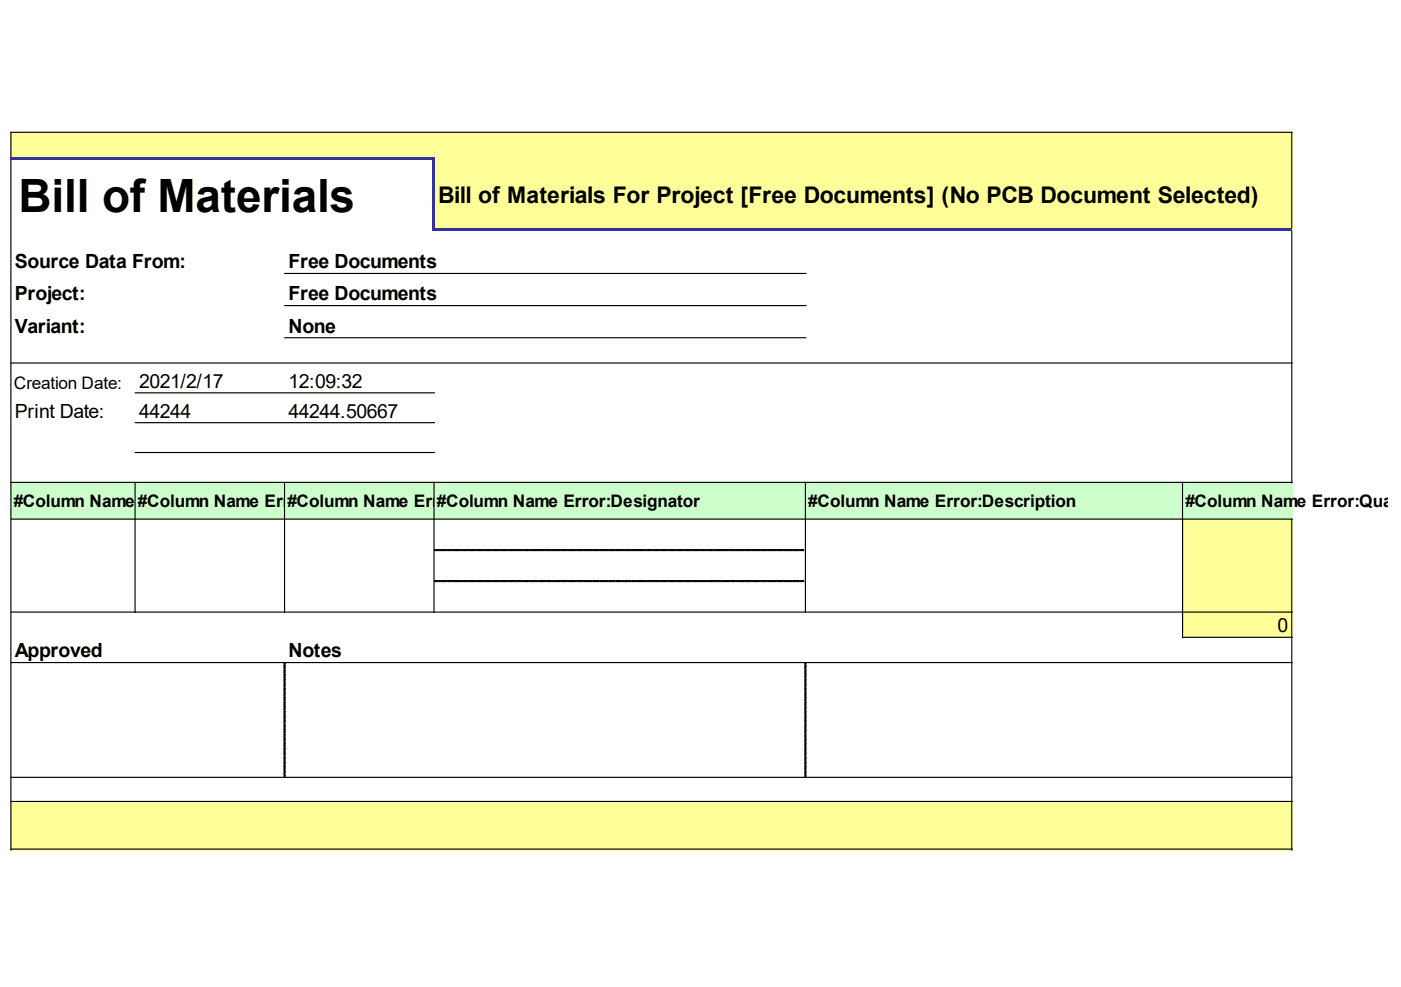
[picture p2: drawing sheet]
<svg xmlns="http://www.w3.org/2000/svg" width="287mm" height="202mm" viewBox="0 0 287 202" stroke-linecap="round" stroke-linejoin="round" font-family="sans-serif">
<defs><g id="words">
<text font-size="9.4" x="3.8" y="43.4">Bill of Materials</text>
<text font-size="4.7" x="89.7" y="41.5">Bill of Materials For Project [Free Documents] (No PCB Document Selected)</text>
<g font-size="4">
<text x="3.1" y="54.9">Source Data From:</text>
<text x="59.1" y="54.9">Free Documents</text>
<text x="3.1" y="61.5">Project:</text>
<text x="59.1" y="61.5">Free Documents</text>
<text x="3.1" y="68.1">Variant:</text>
<text x="59.1" y="68.1">None</text>
<text x="28.5" y="79.4">2021/2/17</text>
<text x="59.1" y="79.4">12:09:32</text>
<text x="3.1" y="85.5">Print Date:</text>
<text x="28.5" y="85.5">44244</text>
<text x="59.1" y="85.5">44244.50667</text>
<text x="261.5" y="129.5">0</text>
<text x="3.1" y="134.6">Approved</text>
<text x="59.1" y="134.6">Notes</text>
</g>
<g font-size="3.5">
<text x="2.8" y="79.6">Creation Date:</text>
<text x="2.8" y="103.8">#Column Name</text>
<text x="28.2" y="103.8">#Error:FootprintErr</text>
<text x="30.1" y="103.8">Column Name</text>
<text x="58.8" y="103.8">#oColo</text>
<text x="61.4" y="103.8">r:Cumn Name Err</text>
<text x="71.3" y="103.8">ment</text>
<text x="89.4" y="103.8">#oColumefName Error:Designator</text>
<text x="92" y="103.8">r:LibRn</text>
<text x="165.5" y="103.8">#Column Name Error:Description</text>
<text x="242.7" y="103.8">#Column Name Error:Quant</text>
</g>
</g></defs>
<g fill="#ff9">
<path d="M2.3 27.2h25.5v5.4h-25.5z" fill-rule="evenodd"/>
<path d="M27.5 27.2h30.9v5.4h-30.9z" fill-rule="evenodd"/>
<path d="M58.1 27.2h30.9v5.4h-30.9z" fill-rule="evenodd"/>
<path d="M88.7 27.2h76.3v5.4h-76.3z" fill-rule="evenodd"/>
<path d="M164.8 27.2h77.4v5.4h-77.4z" fill-rule="evenodd"/>
<path d="M242 27.2h22.6v5.4h-22.6z" fill-rule="evenodd"/>
<path d="M88.7 32.4h76.3v14.8h-76.3z" fill-rule="evenodd"/>
<path d="M164.8 32.4h77.4v14.8h-77.4z" fill-rule="evenodd"/>
<path d="M242 32.4h22.6v14.8h-22.6z" fill-rule="evenodd"/>
<path d="M242 106.2h22.6v6.6h-22.6z" fill-rule="evenodd"/>
<path d="M242 112.5h22.6v6.6h-22.6z" fill-rule="evenodd"/>
<path d="M242 118.9h22.6v6.6h-22.6z" fill-rule="evenodd"/>
<path d="M242 125.2h22.6v5.4h-22.6z" fill-rule="evenodd"/>
<path d="M2.3 164h25.5v5.2h-25.5z" fill-rule="evenodd"/>
<path d="M27.5 164h30.9v5.2h-30.9z" fill-rule="evenodd"/>
<path d="M58.1 164h30.9v5.2h-30.9z" fill-rule="evenodd"/>
<path d="M88.7 164h76.3v5.2h-76.3z" fill-rule="evenodd"/>
<path d="M164.8 164h77.4v5.2h-77.4z" fill-rule="evenodd"/>
<path d="M242 164h22.6v5.2h-22.6z" fill-rule="evenodd"/>
<path d="M2.3 169h25.5v5.1h-25.5z" fill-rule="evenodd"/>
<path d="M27.5 169h30.9v5.1h-30.9z" fill-rule="evenodd"/>
<path d="M58.1 169h30.9v5.1h-30.9z" fill-rule="evenodd"/>
<path d="M88.7 169h76.3v5.1h-76.3z" fill-rule="evenodd"/>
<path d="M164.8 169h77.4v5.1h-77.4z" fill-rule="evenodd"/>
<path d="M242 169h22.6v5.1h-22.6z" fill-rule="evenodd"/>
</g>
<g fill="#cfc">
<path d="M2.3 98.7h25.5v7.7h-25.5z" fill-rule="evenodd"/>
<path d="M27.5 98.7h30.9v7.7h-30.9z" fill-rule="evenodd"/>
<path d="M58.1 98.7h30.9v7.7h-30.9z" fill-rule="evenodd"/>
<path d="M88.7 98.7h76.3v7.7h-76.3z" fill-rule="evenodd"/>
<path d="M164.8 98.7h77.4v7.7h-77.4z" fill-rule="evenodd"/>
<path d="M242 98.7h22.6v7.7h-22.6z" fill-rule="evenodd"/>
</g>
<g fill="none" stroke="#000" stroke-width=".24">
<path d="M2.2 32.7v141.4M264.4 27.1v19.6M264.6 27.1h-262.4v5M58.3 56h106.7M264.4 47.3v51.6M2.2 74.3h262.4M58.3 62.6h106.7M58.3 69.2h106.7M2.2 98.8h262.4M27.7 80.5h61.3M27.7 86.6h61.3M27.7 92.7h61.3"/>
<path d="M27.7 98.8v26.7M58.3 98.8v26.7M88.9 98.8v26.7M164.9 98.8v26.7M242.1 98.8v31.8M2.2 106.3h262.4M264.4 106.3v67.8M2.2 125.4h262.4M2.2 135.7h262.4M242.1 130.5h22.5M2.2 159.2h262.4M2.2 164.1h262.4"/>
<path d="M2.2 173.9h262.4"/>
</g>
<g fill="#000" stroke="#000" stroke-width=".2">
<path d="M89 112.5h.2v.3h-.2zM89.4 112.5h.3v.3h-.3zM89.9 112.5h.2v.3h-.2zM90.4 112.5h.2v.3h-.2zM90.9 112.5h.2v.3h-.2zM91.3 112.5h.3v.3h-.3zM91.8 112.5h.2v.3h-.2zM92.3 112.5h.2v.3h-.2zM92.7 112.5h.3v.3h-.3zM93.2 112.5h.2v.3h-.2zM93.7 112.5h.2v.3h-.2zM94.1 112.5h.3v.3h-.3zM94.6 112.5h.3v.3h-.3zM95.1 112.5h.2v.3h-.2zM95.6 112.5h.2v.3h-.2zM96 112.5h.3v.3h-.3zM96.5 112.5h.2v.3h-.2zM97 112.5h.2v.3h-.2zM97.4 112.5h.3v.3h-.3zM97.9 112.5h.2v.3h-.2zM98.4 112.5h.2v.3h-.2zM98.9 112.5h.2v.3h-.2zM99.3 112.5h.3v.3h-.3zM99.8 112.5h.2v.3h-.2zM100.3 112.5h.2v.3h-.2zM100.7 112.5h.3v.3h-.3zM101.2 112.5h.2v.3h-.2zM101.7 112.5h.2v.3h-.2zM102.2 112.5h.2v.3h-.2zM102.6 112.5h.3v.3h-.3zM103.1 112.5h.2v.3h-.2zM103.6 112.5h.2v.3h-.2zM104 112.5h.3v.3h-.3zM104.5 112.5h.2v.3h-.2zM105 112.5h.2v.3h-.2zM105.4 112.5h.3v.3h-.3zM105.9 112.5h.3v.3h-.3zM106.4 112.5h.2v.3h-.2zM106.9 112.5h.2v.3h-.2zM107.3 112.5h.3v.3h-.3zM107.8 112.5h.2v.3h-.2zM108.3 112.5h.2v.3h-.2zM108.7 112.5h.3v.3h-.3zM109.2 112.5h.2v.3h-.2zM109.7 112.5h.2v.3h-.2zM110.2 112.5h.2v.3h-.2zM110.6 112.5h.3v.3h-.3zM111.1 112.5h.2v.3h-.2zM111.6 112.5h.2v.3h-.2zM112 112.5h.3v.3h-.3zM112.5 112.5h.2v.3h-.2zM113 112.5h.2v.3h-.2zM113.4 112.5h.3v.3h-.3zM113.9 112.5h.3v.3h-.3zM114.4 112.5h.2v.3h-.2zM114.9 112.5h.2v.3h-.2zM115.3 112.5h.3v.3h-.3zM115.8 112.5h.2v.3h-.2zM116.3 112.5h.2v.3h-.2zM116.7 112.5h.3v.3h-.3zM117.2 112.5h.3v.3h-.3zM117.7 112.5h.2v.3h-.2zM118.2 112.5h.2v.3h-.2zM118.6 112.5h.3v.3h-.3zM119.1 112.5h.2v.3h-.2zM119.6 112.5h.2v.3h-.2zM120 112.5h.3v.3h-.3zM120.5 112.5h.2v.3h-.2zM121 112.5h.2v.3h-.2zM121.5 112.5h.2v.3h-.2zM121.9 112.5h.3v.3h-.3zM122.4 112.5h.2v.3h-.2zM122.9 112.5h.2v.3h-.2zM123.3 112.5h.3v.3h-.3zM123.8 112.5h.2v.3h-.2zM124.3 112.5h.2v.3h-.2zM124.7 112.5h.3v.3h-.3zM125.2 112.5h.3v.3h-.3zM125.7 112.5h.2v.3h-.2zM126.2 112.5h.2v.3h-.2zM126.6 112.5h.3v.3h-.3zM127.1 112.5h.2v.3h-.2zM127.6 112.5h.2v.3h-.2zM128 112.5h.3v.3h-.3zM128.5 112.5h.2v.3h-.2zM129 112.5h.2v.3h-.2zM129.5 112.5h.2v.3h-.2zM129.9 112.5h.3v.3h-.3zM130.4 112.5h.2v.3h-.2zM130.9 112.5h.2v.3h-.2zM131.3 112.5h.3v.3h-.3zM131.8 112.5h.2v.3h-.2zM132.3 112.5h.2v.3h-.2zM132.8 112.5h.2v.3h-.2zM133.2 112.5h.3v.3h-.3zM133.7 112.5h.2v.3h-.2zM134.2 112.5h.2v.3h-.2zM134.6 112.5h.3v.3h-.3zM135.1 112.5h.2v.3h-.2zM135.6 112.5h.2v.3h-.2zM136 112.5h.3v.3h-.3zM136.5 112.5h.3v.3h-.3zM137 112.5h.2v.3h-.2zM137.5 112.5h.2v.3h-.2zM137.9 112.5h.3v.3h-.3zM138.4 112.5h.2v.3h-.2zM138.9 112.5h.2v.3h-.2zM139.3 112.5h.3v.3h-.3zM139.8 112.5h.2v.3h-.2zM140.3 112.5h.2v.3h-.2zM140.8 112.5h.2v.3h-.2zM141.2 112.5h.3v.3h-.3zM141.7 112.5h.2v.3h-.2zM142.2 112.5h.2v.3h-.2zM142.6 112.5h.3v.3h-.3zM143.1 112.5h.2v.3h-.2zM143.6 112.5h.2v.3h-.2zM144 112.5h.3v.3h-.3zM144.5 112.5h.3v.3h-.3zM145 112.5h.2v.3h-.2zM145.5 112.5h.2v.3h-.2zM145.9 112.5h.3v.3h-.3zM146.4 112.5h.2v.3h-.2zM146.9 112.5h.2v.3h-.2zM147.3 112.5h.3v.3h-.3zM147.8 112.5h.3v.3h-.3zM148.3 112.5h.2v.3h-.2zM148.8 112.5h.2v.3h-.2zM149.2 112.5h.3v.3h-.3zM149.7 112.5h.2v.3h-.2zM150.2 112.5h.2v.3h-.2zM150.6 112.5h.3v.3h-.3zM151.1 112.5h.2v.3h-.2zM151.6 112.5h.2v.3h-.2zM152.1 112.5h.2v.3h-.2zM152.5 112.5h.3v.3h-.3zM153 112.5h.2v.3h-.2zM153.5 112.5h.2v.3h-.2zM153.9 112.5h.3v.3h-.3zM154.4 112.5h.2v.3h-.2zM154.9 112.5h.2v.3h-.2zM155.3 112.5h.3v.3h-.3zM155.8 112.5h.3v.3h-.3zM156.3 112.5h.2v.3h-.2zM156.8 112.5h.2v.3h-.2zM157.2 112.5h.3v.3h-.3zM157.7 112.5h.2v.3h-.2zM158.2 112.5h.2v.3h-.2zM158.6 112.5h.3v.3h-.3zM159.1 112.5h.2v.3h-.2zM159.6 112.5h.2v.3h-.2zM160.1 112.5h.2v.3h-.2zM160.5 112.5h.3v.3h-.3zM161 112.5h.2v.3h-.2zM161.5 112.5h.2v.3h-.2zM161.9 112.5h.3v.3h-.3zM162.4 112.5h.2v.3h-.2zM162.9 112.5h.2v.3h-.2zM163.4 112.5h.2v.3h-.2zM163.8 112.5h.3v.3h-.3zM164.3 112.5h.2v.3h-.2z"/>
<path d="M89 118.9h.2v.2h-.2zM89.4 118.9h.3v.2h-.3zM89.9 118.9h.2v.2h-.2zM90.4 118.9h.2v.2h-.2zM90.9 118.9h.2v.2h-.2zM91.3 118.9h.3v.2h-.3zM91.8 118.9h.2v.2h-.2zM92.3 118.9h.2v.2h-.2zM92.7 118.9h.3v.2h-.3zM93.2 118.9h.2v.2h-.2zM93.7 118.9h.2v.2h-.2zM94.1 118.9h.3v.2h-.3zM94.6 118.9h.3v.2h-.3zM95.1 118.9h.2v.2h-.2zM95.6 118.9h.2v.2h-.2zM96 118.9h.3v.2h-.3zM96.5 118.9h.2v.2h-.2zM97 118.9h.2v.2h-.2zM97.4 118.9h.3v.2h-.3zM97.9 118.9h.2v.2h-.2zM98.4 118.9h.2v.2h-.2zM98.9 118.9h.2v.2h-.2zM99.3 118.9h.3v.2h-.3zM99.8 118.9h.2v.2h-.2zM100.3 118.9h.2v.2h-.2zM100.7 118.9h.3v.2h-.3zM101.2 118.9h.2v.2h-.2zM101.7 118.9h.2v.2h-.2zM102.2 118.9h.2v.2h-.2zM102.6 118.9h.3v.2h-.3zM103.1 118.9h.2v.2h-.2zM103.6 118.9h.2v.2h-.2zM104 118.9h.3v.2h-.3zM104.5 118.9h.2v.2h-.2zM105 118.9h.2v.2h-.2zM105.4 118.9h.3v.2h-.3zM105.9 118.9h.3v.2h-.3zM106.4 118.9h.2v.2h-.2zM106.9 118.9h.2v.2h-.2zM107.3 118.9h.3v.2h-.3zM107.8 118.9h.2v.2h-.2zM108.3 118.9h.2v.2h-.2zM108.7 118.9h.3v.2h-.3zM109.2 118.9h.2v.2h-.2zM109.7 118.9h.2v.2h-.2zM110.2 118.9h.2v.2h-.2zM110.6 118.9h.3v.2h-.3zM111.1 118.9h.2v.2h-.2zM111.6 118.9h.2v.2h-.2zM112 118.9h.3v.2h-.3zM112.5 118.9h.2v.2h-.2zM113 118.9h.2v.2h-.2zM113.4 118.9h.3v.2h-.3zM113.9 118.9h.3v.2h-.3zM114.4 118.9h.2v.2h-.2zM114.9 118.9h.2v.2h-.2zM115.3 118.9h.3v.2h-.3zM115.8 118.9h.2v.2h-.2zM116.3 118.9h.2v.2h-.2zM116.7 118.9h.3v.2h-.3zM117.2 118.9h.3v.2h-.3zM117.7 118.9h.2v.2h-.2zM118.2 118.9h.2v.2h-.2zM118.6 118.9h.3v.2h-.3zM119.1 118.9h.2v.2h-.2zM119.6 118.9h.2v.2h-.2zM120 118.9h.3v.2h-.3zM120.5 118.9h.2v.2h-.2zM121 118.9h.2v.2h-.2zM121.5 118.9h.2v.2h-.2zM121.9 118.9h.3v.2h-.3zM122.4 118.9h.2v.2h-.2zM122.9 118.9h.2v.2h-.2zM123.3 118.9h.3v.2h-.3zM123.8 118.9h.2v.2h-.2zM124.3 118.9h.2v.2h-.2zM124.7 118.9h.3v.2h-.3zM125.2 118.9h.3v.2h-.3zM125.7 118.9h.2v.2h-.2zM126.2 118.9h.2v.2h-.2zM126.6 118.9h.3v.2h-.3zM127.1 118.9h.2v.2h-.2zM127.6 118.9h.2v.2h-.2zM128 118.9h.3v.2h-.3zM128.5 118.9h.2v.2h-.2zM129 118.9h.2v.2h-.2zM129.5 118.9h.2v.2h-.2zM129.9 118.9h.3v.2h-.3zM130.4 118.9h.2v.2h-.2zM130.9 118.9h.2v.2h-.2zM131.3 118.9h.3v.2h-.3zM131.8 118.9h.2v.2h-.2zM132.3 118.9h.2v.2h-.2zM132.8 118.9h.2v.2h-.2zM133.2 118.9h.3v.2h-.3zM133.7 118.9h.2v.2h-.2zM134.2 118.9h.2v.2h-.2zM134.6 118.9h.3v.2h-.3zM135.1 118.9h.2v.2h-.2zM135.6 118.9h.2v.2h-.2zM136 118.9h.3v.2h-.3zM136.5 118.9h.3v.2h-.3zM137 118.9h.2v.2h-.2zM137.5 118.9h.2v.2h-.2zM137.9 118.9h.3v.2h-.3zM138.4 118.9h.2v.2h-.2zM138.9 118.9h.2v.2h-.2zM139.3 118.9h.3v.2h-.3zM139.8 118.9h.2v.2h-.2zM140.3 118.9h.2v.2h-.2zM140.8 118.9h.2v.2h-.2zM141.2 118.9h.3v.2h-.3zM141.7 118.9h.2v.2h-.2zM142.2 118.9h.2v.2h-.2zM142.6 118.9h.3v.2h-.3zM143.1 118.9h.2v.2h-.2zM143.6 118.9h.2v.2h-.2zM144 118.9h.3v.2h-.3zM144.5 118.9h.3v.2h-.3zM145 118.9h.2v.2h-.2zM145.5 118.9h.2v.2h-.2zM145.9 118.9h.3v.2h-.3zM146.4 118.9h.2v.2h-.2zM146.9 118.9h.2v.2h-.2zM147.3 118.9h.3v.2h-.3zM147.8 118.9h.3v.2h-.3zM148.3 118.9h.2v.2h-.2zM148.8 118.9h.2v.2h-.2zM149.2 118.9h.3v.2h-.3zM149.7 118.9h.2v.2h-.2zM150.2 118.9h.2v.2h-.2zM150.6 118.9h.3v.2h-.3zM151.1 118.9h.2v.2h-.2zM151.6 118.9h.2v.2h-.2zM152.1 118.9h.2v.2h-.2zM152.5 118.9h.3v.2h-.3zM153 118.9h.2v.2h-.2zM153.5 118.9h.2v.2h-.2zM153.9 118.9h.3v.2h-.3zM154.4 118.9h.2v.2h-.2zM154.9 118.9h.2v.2h-.2zM155.3 118.9h.3v.2h-.3zM155.8 118.9h.3v.2h-.3zM156.3 118.9h.2v.2h-.2zM156.8 118.9h.2v.2h-.2zM157.2 118.9h.3v.2h-.3zM157.7 118.9h.2v.2h-.2zM158.2 118.9h.2v.2h-.2zM158.6 118.9h.3v.2h-.3zM159.1 118.9h.2v.2h-.2zM159.6 118.9h.2v.2h-.2zM160.1 118.9h.2v.2h-.2zM160.5 118.9h.3v.2h-.3zM161 118.9h.2v.2h-.2zM161.5 118.9h.2v.2h-.2zM161.9 118.9h.3v.2h-.3zM162.4 118.9h.2v.2h-.2zM162.9 118.9h.2v.2h-.2zM163.4 118.9h.2v.2h-.2zM163.8 118.9h.3v.2h-.3zM164.3 118.9h.2v.2h-.2z"/>
<path d="M58.1 135.8h.3v.2h-.3zM58.1 136.3h.3v.7h-.3zM58.1 137.2h.3v.7h-.3zM58.1 138.2h.3v.7h-.3zM58.1 139.1h.3v.7h-.3zM58.1 140h.3v.8h-.3zM58.1 141h.3v.7h-.3zM58.1 141.9h.3v.7h-.3zM58.1 142.9h.3v.7h-.3zM58.1 143.8h.3v.7h-.3zM58.1 144.7h.3v.8h-.3zM58.1 145.7h.3v.7h-.3zM58.1 146.6h.3v.7h-.3zM58.1 147.6h.3v.7h-.3zM58.1 148.5h.3v.7h-.3zM58.1 149.4h.3v.8h-.3zM58.1 150.4h.3v.7h-.3zM58.1 151.3h.3v.7h-.3zM58.1 152.3h.3v.7h-.3zM58.1 153.2h.3v.7h-.3zM58.1 154.2h.3v.7h-.3zM58.1 155.1h.3v.7h-.3zM58.1 156h.3v.7h-.3zM58.1 157h.3v.7h-.3zM58.1 157.9h.3v.7h-.3zM58.1 158.9h.3v.2h-.3z"/>
<path d="M164.8 135.8h.2v.2h-.2zM164.8 136.3h.2v.7h-.2zM164.8 137.2h.2v.7h-.2zM164.8 138.2h.2v.7h-.2zM164.8 139.1h.2v.7h-.2zM164.8 140h.2v.8h-.2zM164.8 141h.2v.7h-.2zM164.8 141.9h.2v.7h-.2zM164.8 142.9h.2v.7h-.2zM164.8 143.8h.2v.7h-.2zM164.8 144.7h.2v.8h-.2zM164.8 145.7h.2v.7h-.2zM164.8 146.6h.2v.7h-.2zM164.8 147.6h.2v.7h-.2zM164.8 148.5h.2v.7h-.2zM164.8 149.4h.2v.8h-.2zM164.8 150.4h.2v.7h-.2zM164.8 151.3h.2v.7h-.2zM164.8 152.3h.2v.7h-.2zM164.8 153.2h.2v.7h-.2zM164.8 154.2h.2v.7h-.2zM164.8 155.1h.2v.7h-.2zM164.8 156h.2v.7h-.2zM164.8 157h.2v.7h-.2zM164.8 157.9h.2v.7h-.2zM164.8 158.9h.2v.2h-.2z"/>
</g>
<g fill="#339">
<path d="M2.1 32.1h86.9v.5h-86.9z" fill-rule="evenodd"/>
<path d="M89 46.7h175.6v.5h-175.6z" fill-rule="evenodd"/>
<path d="M88.5 32.4h.5v14.8h-.5z" fill-rule="evenodd"/>
</g>
<use href="#words"/>
</svg>
